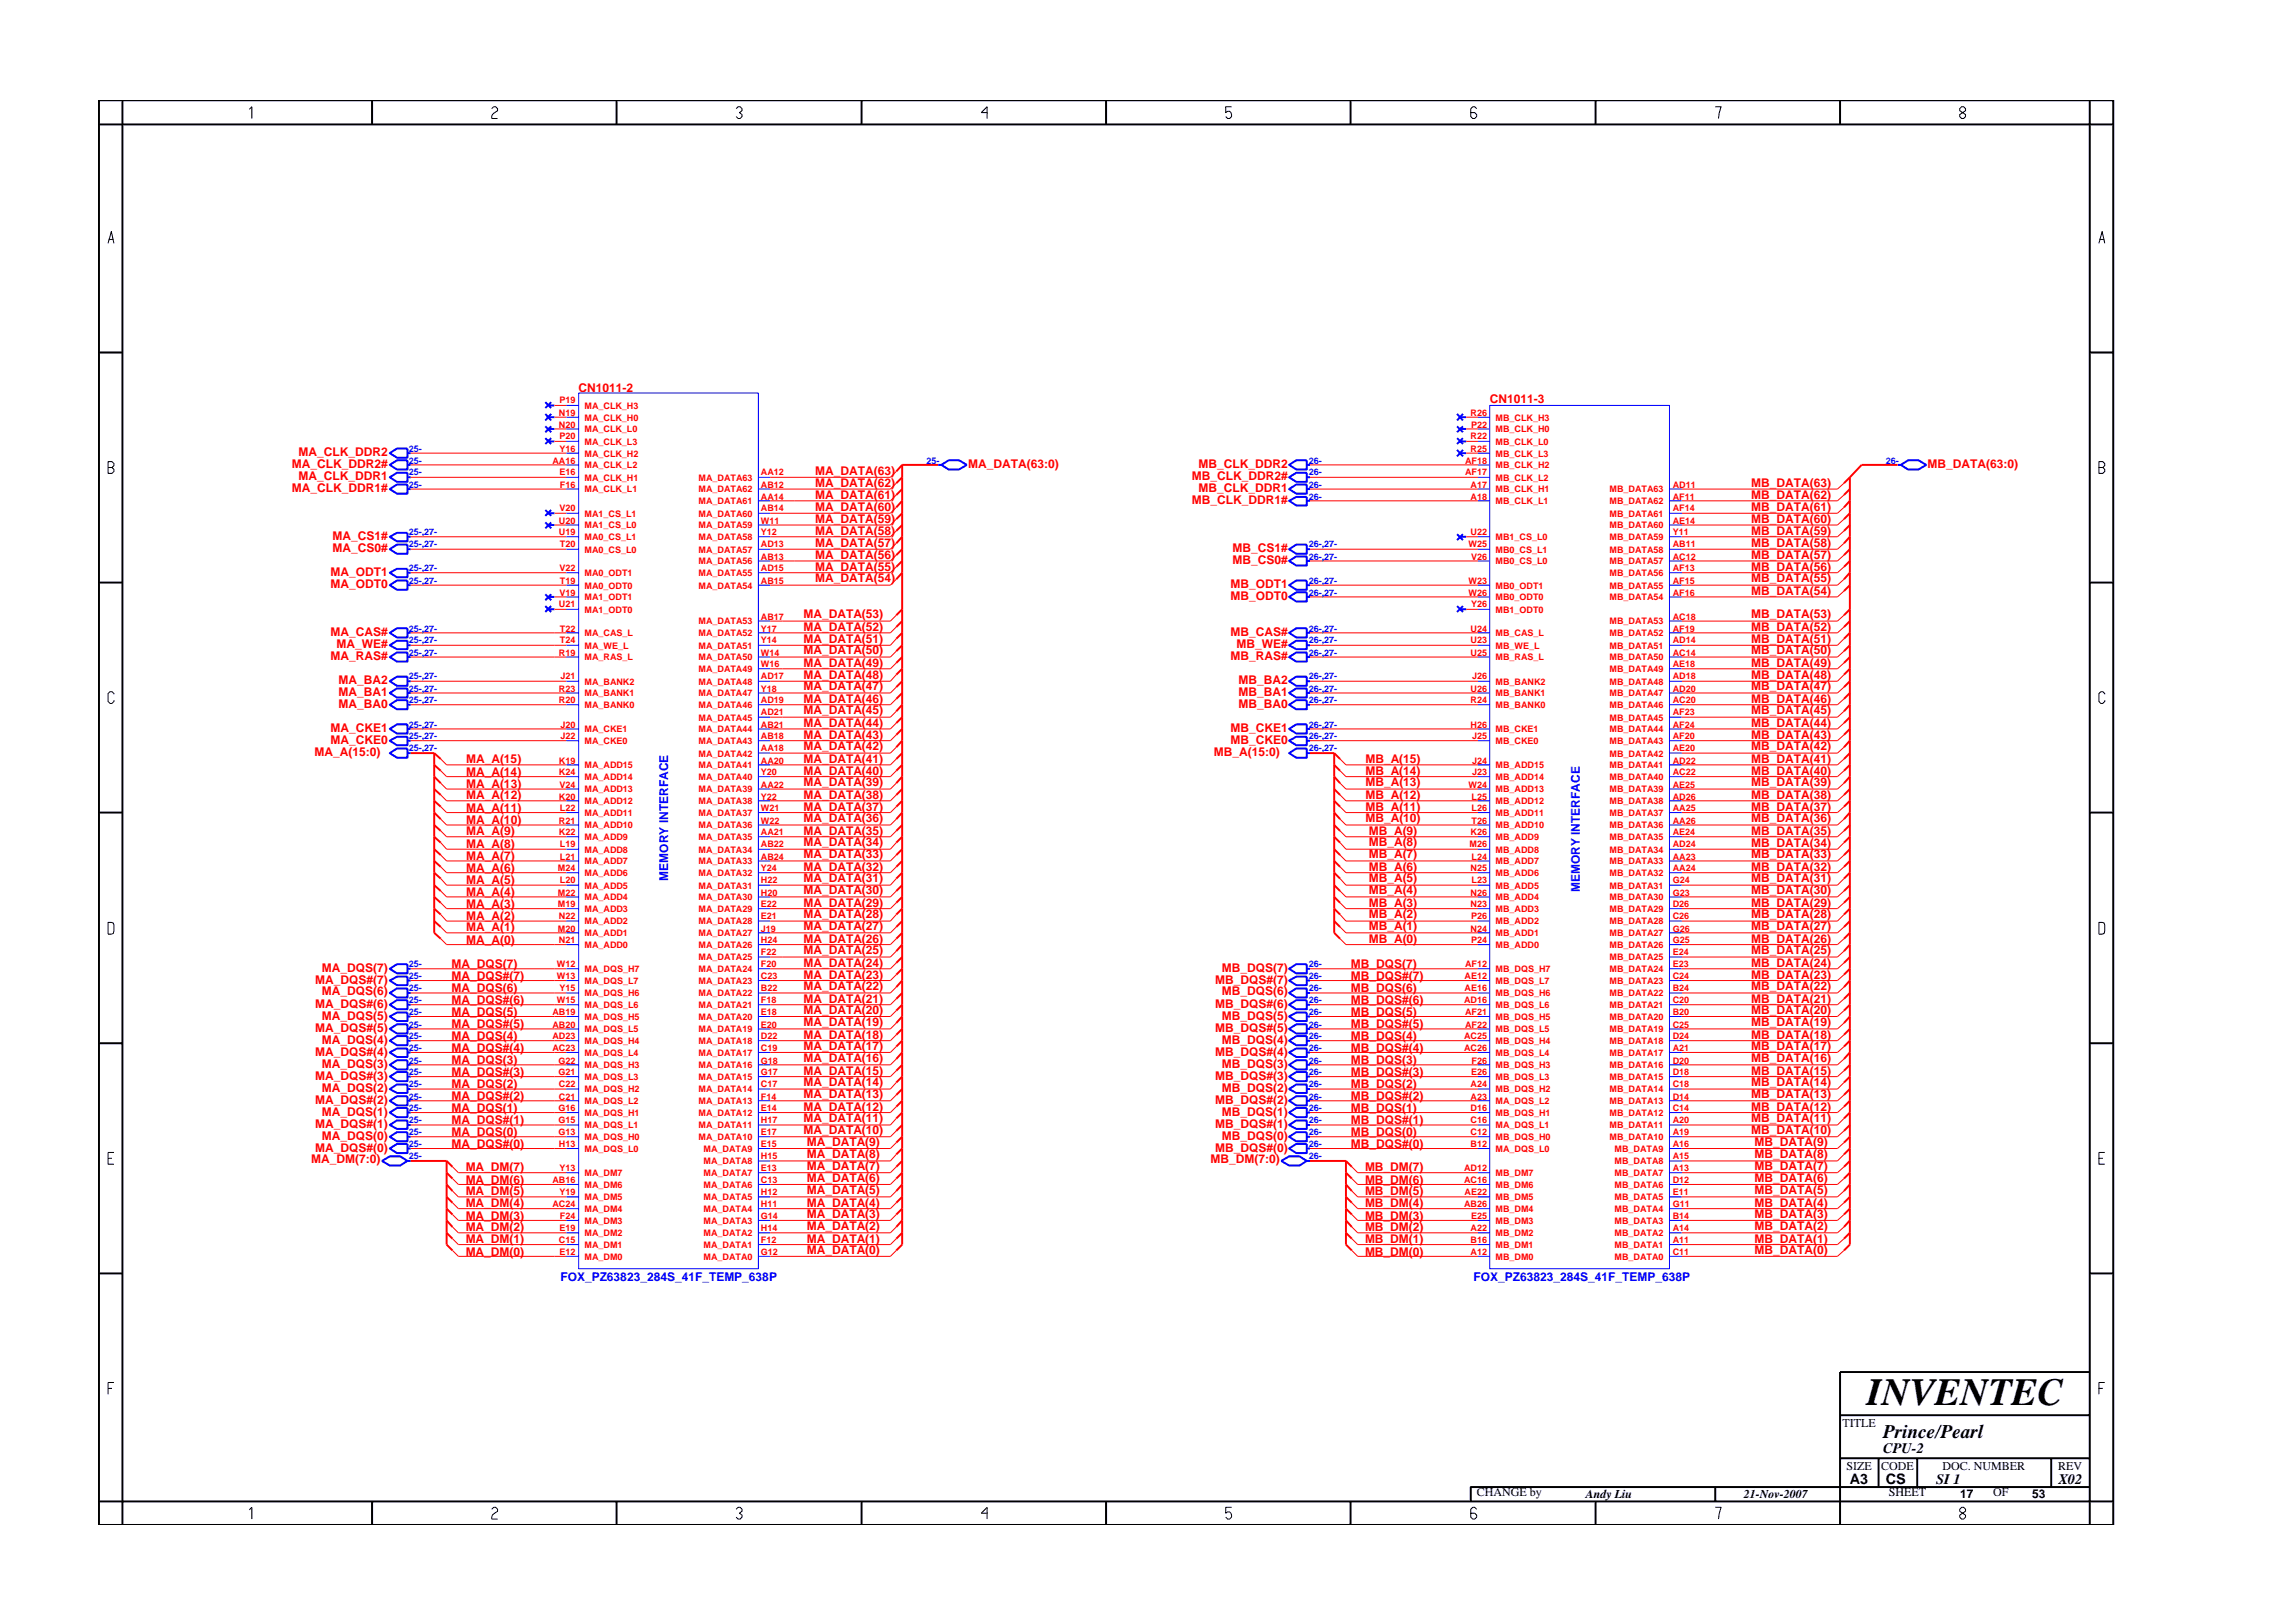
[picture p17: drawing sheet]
<svg xmlns="http://www.w3.org/2000/svg" width="297mm" height="210mm" viewBox="0 0 297 210" stroke-linecap="round" stroke-linejoin="round" font-family="sans-serif">
<defs><g id="words">
<text font-size="5" x="241.8" y="182">INVENTEC</text>
<text font-size="2.5" x="244" y="186.3">Prince/Pearl</text>
<g font-size="1.9">
<text x="244" y="188.2">CPU-2</text>
<text x="239.6" y="192.2">A3</text>
<text x="244.3" y="192.3">CS</text>
<text x="250.8" y="192.2">SI 1</text>
<text x="266.6" y="192.2">X02</text>
</g>
<g font-size="1.6" fill="#f00">
<text x="75" y="50.7">CN1011-2</text>
<text x="193" y="52.3">CN1011-3</text>
<text x="38.7" y="59.1">MA_CLK_DDR2</text>
<text x="37.8" y="60.6">MA_CLK_DDR2#</text>
<text x="37.8" y="63.8">MA_CLK_DDR1#</text>
<text x="38.7" y="62.2">MA_CLK_DDR1</text>
<text x="105.6" y="61.5">MA_DATA(63)</text>
<text x="105.6" y="63.1">MA_DATA(62)</text>
<text x="105.6" y="64.6">MA_DATA(61)</text>
<text x="125.4" y="60.6">MA_DATA(63:0)</text>
<text x="154.4" y="65.3">MB_CLK_DDR1#</text>
<text x="154.4" y="62.2">MB_CLK_DDR2#</text>
<text x="155.3" y="63.8">MB_CLK_DDR1</text>
<text x="155.3" y="60.6">MB_CLK_DDR2</text>
<text x="226.8" y="63.1">MB_DATA(63)</text>
<text x="226.8" y="64.6">MB_DATA(62)</text>
<text x="249.7" y="60.6">MB_DATA(63:0)</text>
<text x="43.1" y="70">MA_CS1#</text>
<text x="43.1" y="71.5">MA_CS0#</text>
<text x="105.6" y="66.1">MA_DATA(60)</text>
<text x="105.6" y="67.8">MA_DATA(59)</text>
<text x="105.6" y="69.3">MA_DATA(58)</text>
<text x="105.6" y="70.8">MA_DATA(57)</text>
<text x="159.7" y="71.5">MB_CS1#</text>
<text x="226.8" y="66.1">MB_DATA(61)</text>
<text x="226.8" y="67.8">MB_DATA(60)</text>
<text x="226.8" y="69.3">MB_DATA(59)</text>
<text x="226.8" y="70.8">MB_DATA(58)</text>
<text x="42.8" y="74.6">MA_ODT1</text>
<text x="42.8" y="76.2">MA_ODT0</text>
<text x="105.6" y="73.9">MA_DATA(55)</text>
<text x="105.6" y="75.5">MA_DATA(54)</text>
<text x="105.6" y="72.4">MA_DATA(56)</text>
<text x="159.4" y="76.2">MB_ODT1</text>
<text x="159.4" y="77.7">MB_ODT0</text>
<text x="159.7" y="73.1">MB_CS0#</text>
<text x="226.8" y="73.9">MB_DATA(56)</text>
<text x="226.8" y="75.5">MB_DATA(55)</text>
<text x="226.8" y="77.1">MB_DATA(54)</text>
<text x="226.8" y="72.4">MB_DATA(57)</text>
<text x="42.8" y="82.4">MA_CAS#</text>
<text x="43.6" y="83.9">MA_WE#</text>
<text x="104.1" y="80.1">MA_DATA(53)</text>
<text x="104.1" y="81.7">MA_DATA(52)</text>
<text x="104.1" y="83.2">MA_DATA(51)</text>
<text x="159.4" y="82.4">MB_CAS#</text>
<text x="160.2" y="83.9">MB_WE#</text>
<text x="226.8" y="80.1">MB_DATA(53)</text>
<text x="226.8" y="81.7">MB_DATA(52)</text>
<text x="226.8" y="83.2">MB_DATA(51)</text>
<text x="42.8" y="85.5">MA_RAS#</text>
<text x="43.8" y="88.6">MA_BA2</text>
<text x="104.1" y="89.4">MA_DATA(47)</text>
<text x="104.1" y="84.8">MA_DATA(50)</text>
<text x="104.1" y="86.4">MA_DATA(49)</text>
<text x="104.1" y="87.9">MA_DATA(48)</text>
<text x="159.4" y="85.5">MB_RAS#</text>
<text x="160.4" y="88.6">MB_BA2</text>
<text x="226.8" y="87.9">MB_DATA(48)</text>
<text x="226.8" y="89.4">MB_DATA(47)</text>
<text x="226.8" y="84.8">MB_DATA(50)</text>
<text x="226.8" y="86.4">MB_DATA(49)</text>
<text x="42.8" y="94.8">MA_CKE1</text>
<text x="43.8" y="90.2">MA_BA1</text>
<text x="43.8" y="91.7">MA_BA0</text>
<text x="104.1" y="91">MA_DATA(46)</text>
<text x="104.1" y="92.6">MA_DATA(45)</text>
<text x="104.1" y="94.2">MA_DATA(44)</text>
<text x="104.1" y="95.7">MA_DATA(43)</text>
<text x="159.4" y="94.8">MB_CKE1</text>
<text x="160.4" y="90.2">MB_BA1</text>
<text x="160.4" y="91.7">MB_BA0</text>
<text x="226.8" y="91">MB_DATA(46)</text>
<text x="226.8" y="92.6">MB_DATA(45)</text>
<text x="226.8" y="94.2">MB_DATA(44)</text>
<text x="226.8" y="95.7">MB_DATA(43)</text>
<text x="40.8" y="97.9">MA_A(15:0)</text>
<text x="42.8" y="96.4">MA_CKE0</text>
<text x="60.4" y="100.5">MA_A(14)</text>
<text x="60.4" y="98.9">MA_A(15)</text>
<text x="104.1" y="101.9">MA_DATA(39)</text>
<text x="104.1" y="97.2">MA_DATA(42)</text>
<text x="104.1" y="98.8">MA_DATA(41)</text>
<text x="104.1" y="100.3">MA_DATA(40)</text>
<text x="157.3" y="97.9">MB_A(15:0)</text>
<text x="159.4" y="96.4">MB_CKE0</text>
<text x="176.9" y="98.8">MB_A(15)</text>
<text x="176.9" y="100.3">MB_A(14)</text>
<text x="176.9" y="101.9">MB_A(13)</text>
<text x="226.8" y="100.3">MB_DATA(40)</text>
<text x="226.8" y="101.9">MB_DATA(39)</text>
<text x="226.8" y="97.2">MB_DATA(42)</text>
<text x="226.8" y="98.8">MB_DATA(41)</text>
<text x="60.4" y="102">MA_A(13)</text>
<text x="60.4" y="103.6">MA_A(12)</text>
<text x="60.4" y="105.2">MA_A(11)</text>
<text x="60.4" y="106.7">MA_A(10)</text>
<text x="104.1" y="103.5">MA_DATA(38)</text>
<text x="104.1" y="105">MA_DATA(37)</text>
<text x="104.1" y="106.5">MA_DATA(36)</text>
<text x="176.9" y="103.5">MB_A(12)</text>
<text x="176.9" y="105">MB_A(11)</text>
<text x="176.9" y="106.5">MB_A(10)</text>
<text x="226.8" y="103.5">MB_DATA(38)</text>
<text x="226.8" y="105">MB_DATA(37)</text>
<text x="226.8" y="106.5">MB_DATA(36)</text>
<text x="60.4" y="113">MA_A(6)</text>
<text x="60.4" y="108.2">MA_A(9)</text>
<text x="60.4" y="109.8">MA_A(8)</text>
<text x="60.4" y="111.4">MA_A(7)</text>
<text x="104.1" y="108.1">MA_DATA(35)</text>
<text x="104.1" y="109.7">MA_DATA(34)</text>
<text x="104.1" y="111.2">MA_DATA(33)</text>
<text x="104.1" y="112.8">MA_DATA(32)</text>
<text x="177.3" y="111.2">MB_A(7)</text>
<text x="177.3" y="112.8">MB_A(6)</text>
<text x="177.3" y="108.1">MB_A(9)</text>
<text x="177.3" y="109.7">MB_A(8)</text>
<text x="226.8" y="112.8">MB_DATA(32)</text>
<text x="226.8" y="108.1">MB_DATA(35)</text>
<text x="226.8" y="109.7">MB_DATA(34)</text>
<text x="226.8" y="111.2">MB_DATA(33)</text>
<text x="60.4" y="114.5">MA_A(5)</text>
<text x="60.4" y="116">MA_A(4)</text>
<text x="60.4" y="117.6">MA_A(3)</text>
<text x="60.4" y="119.1">MA_A(2)</text>
<text x="104.1" y="114.3">MA_DATA(31)</text>
<text x="104.1" y="115.8">MA_DATA(30)</text>
<text x="104.1" y="117.5">MA_DATA(29)</text>
<text x="104.1" y="119">MA_DATA(28)</text>
<text x="177.3" y="114.3">MB_A(5)</text>
<text x="177.3" y="115.8">MB_A(4)</text>
<text x="177.3" y="117.4">MB_A(3)</text>
<text x="177.3" y="119">MB_A(2)</text>
<text x="226.8" y="114.3">MB_DATA(31)</text>
<text x="226.8" y="115.8">MB_DATA(30)</text>
<text x="226.8" y="117.5">MB_DATA(29)</text>
<text x="226.8" y="119">MB_DATA(28)</text>
<text x="41.7" y="125.9">MA_DQS(7)</text>
<text x="58.5" y="125.4">MA_DQS(7)</text>
<text x="60.4" y="120.7">MA_A(1)</text>
<text x="60.4" y="122.3">MA_A(0)</text>
<text x="104.1" y="120.5">MA_DATA(27)</text>
<text x="104.1" y="122.1">MA_DATA(26)</text>
<text x="104.1" y="123.6">MA_DATA(25)</text>
<text x="104.1" y="125.2">MA_DATA(24)</text>
<text x="158.3" y="125.9">MB_DQS(7)</text>
<text x="175" y="125.4">MB_DQS(7)</text>
<text x="177.3" y="120.5">MB_A(1)</text>
<text x="177.3" y="122.1">MB_A(0)</text>
<text x="226.8" y="125.2">MB_DATA(24)</text>
<text x="226.8" y="120.5">MB_DATA(27)</text>
<text x="226.8" y="122.1">MB_DATA(26)</text>
<text x="226.8" y="123.6">MB_DATA(25)</text>
<text x="40.8" y="127.4">MA_DQS#(7)</text>
<text x="40.8" y="130.6">MA_DQS#(6)</text>
<text x="41.7" y="129">MA_DQS(6)</text>
<text x="58.5" y="127">MA_DQS#(7)</text>
<text x="58.5" y="130.1">MA_DQS#(6)</text>
<text x="58.5" y="128.5">MA_DQS(6)</text>
<text x="58.5" y="131.7">MA_DQS(5)</text>
<text x="104.1" y="126.8">MA_DATA(23)</text>
<text x="104.1" y="128.3">MA_DATA(22)</text>
<text x="104.1" y="129.9">MA_DATA(21)</text>
<text x="104.1" y="131.4">MA_DATA(20)</text>
<text x="157.4" y="130.6">MB_DQS#(6)</text>
<text x="157.4" y="127.4">MB_DQS#(7)</text>
<text x="158.3" y="129">MB_DQS(6)</text>
<text x="175" y="130.1">MB_DQS#(6)</text>
<text x="175" y="127">MB_DQS#(7)</text>
<text x="175" y="131.7">MB_DQS(5)</text>
<text x="175" y="128.5">MB_DQS(6)</text>
<text x="226.8" y="126.8">MB_DATA(23)</text>
<text x="226.8" y="128.3">MB_DATA(22)</text>
<text x="226.8" y="129.9">MB_DATA(21)</text>
<text x="226.8" y="131.4">MB_DATA(20)</text>
<text x="40.8" y="133.7">MA_DQS#(5)</text>
<text x="40.8" y="136.8">MA_DQS#(4)</text>
<text x="41.7" y="132.1">MA_DQS(5)</text>
<text x="41.7" y="135.2">MA_DQS(4)</text>
<text x="58.5" y="133.2">MA_DQS#(5)</text>
<text x="58.5" y="136.3">MA_DQS#(4)</text>
<text x="58.5" y="134.7">MA_DQS(4)</text>
<text x="58.5" y="137.9">MA_DQS(3)</text>
<text x="104.1" y="132.9">MA_DATA(19)</text>
<text x="104.1" y="134.6">MA_DATA(18)</text>
<text x="104.1" y="136.1">MA_DATA(17)</text>
<text x="104.1" y="137.6">MA_DATA(16)</text>
<text x="157.4" y="133.7">MB_DQS#(5)</text>
<text x="157.4" y="136.8">MB_DQS#(4)</text>
<text x="158.3" y="132.1">MB_DQS(5)</text>
<text x="158.3" y="135.2">MB_DQS(4)</text>
<text x="175" y="133.2">MB_DQS#(5)</text>
<text x="175" y="136.3">MB_DQS#(4)</text>
<text x="175" y="134.7">MB_DQS(4)</text>
<text x="175" y="137.9">MB_DQS(3)</text>
<text x="226.8" y="137.6">MB_DATA(16)</text>
<text x="226.8" y="132.9">MB_DATA(19)</text>
<text x="226.8" y="134.6">MB_DATA(18)</text>
<text x="226.8" y="136.1">MB_DATA(17)</text>
<text x="40.8" y="139.9">MA_DQS#(3)</text>
<text x="40.8" y="143">MA_DQS#(2)</text>
<text x="41.7" y="138.4">MA_DQS(3)</text>
<text x="41.7" y="141.4">MA_DQS(2)</text>
<text x="58.5" y="139.4">MA_DQS#(3)</text>
<text x="58.5" y="142.5">MA_DQS#(2)</text>
<text x="58.5" y="141">MA_DQS(2)</text>
<text x="104.1" y="139.2">MA_DATA(15)</text>
<text x="104.1" y="140.7">MA_DATA(14)</text>
<text x="104.1" y="142.3">MA_DATA(13)</text>
<text x="104.1" y="143.9">MA_DATA(12)</text>
<text x="157.4" y="139.9">MB_DQS#(3)</text>
<text x="157.4" y="143">MB_DQS#(2)</text>
<text x="158.3" y="138.4">MB_DQS(3)</text>
<text x="158.3" y="141.4">MB_DQS(2)</text>
<text x="175" y="139.4">MB_DQS#(3)</text>
<text x="175" y="142.5">MB_DQS#(2)</text>
<text x="175" y="141">MB_DQS(2)</text>
<text x="226.8" y="139.2">MB_DATA(15)</text>
<text x="226.8" y="140.7">MB_DATA(14)</text>
<text x="226.8" y="142.3">MB_DATA(13)</text>
<text x="226.8" y="143.9">MB_DATA(12)</text>
<text x="40.8" y="149.2">MA_DQS#(0)</text>
<text x="40.8" y="146.1">MA_DQS#(1)</text>
<text x="41.7" y="144.5">MA_DQS(1)</text>
<text x="41.7" y="147.7">MA_DQS(0)</text>
<text x="58.5" y="148.7">MA_DQS#(0)</text>
<text x="58.5" y="145.6">MA_DQS#(1)</text>
<text x="58.5" y="144">MA_DQS(1)</text>
<text x="58.5" y="147.2">MA_DQS(0)</text>
<text x="104.1" y="145.4">MA_DATA(11)</text>
<text x="104.1" y="146.9">MA_DATA(10)</text>
<text x="104.5" y="148.5">MA_DATA(9)</text>
<text x="157.4" y="146.1">MB_DQS#(1)</text>
<text x="157.4" y="149.2">MB_DQS#(0)</text>
<text x="158.3" y="144.5">MB_DQS(1)</text>
<text x="158.3" y="147.7">MB_DQS(0)</text>
<text x="175" y="145.6">MB_DQS#(1)</text>
<text x="175" y="148.7">MB_DQS#(0)</text>
<text x="175" y="147.2">MB_DQS(0)</text>
<text x="175" y="144">MB_DQS(1)</text>
<text x="226.8" y="145.4">MB_DATA(11)</text>
<text x="226.8" y="146.9">MB_DATA(10)</text>
<text x="227.3" y="148.5">MB_DATA(9)</text>
<text x="40.3" y="150.7">MA_DM(7:0)</text>
<text x="60.3" y="153.3">MA_DM(6)</text>
<text x="60.3" y="154.9">MA_DM(5)</text>
<text x="60.3" y="151.7">MA_DM(7)</text>
<text x="104.5" y="150">MA_DATA(8)</text>
<text x="104.5" y="151.6">MA_DATA(7)</text>
<text x="104.5" y="153.2">MA_DATA(6)</text>
<text x="104.5" y="154.7">MA_DATA(5)</text>
<text x="156.8" y="150.7">MB_DM(7:0)</text>
<text x="176.8" y="151.7">MB_DM(7)</text>
<text x="176.8" y="153.3">MB_DM(6)</text>
<text x="176.8" y="154.9">MB_DM(5)</text>
<text x="227.3" y="150">MB_DATA(8)</text>
<text x="227.3" y="151.6">MB_DATA(7)</text>
<text x="227.3" y="153.2">MB_DATA(6)</text>
<text x="227.3" y="154.7">MB_DATA(5)</text>
<text x="60.3" y="156.4">MA_DM(4)</text>
<text x="60.3" y="158">MA_DM(3)</text>
<text x="60.3" y="159.5">MA_DM(2)</text>
<text x="60.3" y="161.1">MA_DM(1)</text>
<text x="104.5" y="156.3">MA_DATA(4)</text>
<text x="104.5" y="157.8">MA_DATA(3)</text>
<text x="104.5" y="159.4">MA_DATA(2)</text>
<text x="104.5" y="161">MA_DATA(1)</text>
<text x="176.8" y="159.5">MB_DM(2)</text>
<text x="176.8" y="161.1">MB_DM(1)</text>
<text x="176.8" y="156.4">MB_DM(4)</text>
<text x="176.8" y="158">MB_DM(3)</text>
<text x="227.3" y="156.3">MB_DATA(4)</text>
<text x="227.3" y="157.8">MB_DATA(3)</text>
<text x="227.3" y="159.4">MB_DATA(2)</text>
<text x="227.3" y="161">MB_DATA(1)</text>
<text x="60.3" y="162.7">MA_DM(0)</text>
<text x="104.5" y="162.5">MA_DATA(0)</text>
<text x="176.8" y="162.7">MB_DM(0)</text>
<text x="227.3" y="162.5">MB_DATA(0)</text>
</g>
<g font-size="1.6" fill="#00f">
<text x="86.6" y="114.1" transform="rotate(-90 86.6 114.1)">MEMORY INTERFACE</text>
<text x="204.7" y="115.6" transform="rotate(-90 204.7 115.6)">MEMORY INTERFACE</text>
<text x="72.6" y="165.9">FOX_PZ63823_284S_41F_TEMP_638P</text>
<text x="190.9" y="165.9">FOX_PZ63823_284S_41F_TEMP_638P</text>
</g>
<g font-size="1.6">
<text x="238.7" y="184.8">TITLE</text>
<text x="239.2" y="190.4">SIZE</text>
<text x="243.7" y="190.4">CODE</text>
<text x="251.6" y="190.4">DOC. NUMBER</text>
<text x="266.6" y="190.4">REV</text>
<text x="191.3" y="193.9">CHANGE by</text>
<text x="205.4" y="194.1">Andy Liu</text>
<text x="225.9" y="194.1">21-Nov-2007</text>
<text x="244.7" y="193.9">SHEET</text>
<text x="253.9" y="194.1">17</text>
<text x="258.2" y="193.9">OF</text>
<text x="263.3" y="194.1">53</text>
</g>
<g font-size="1.2" fill="#f00">
<text x="72.4" y="53.9">N19</text>
<text x="72.5" y="52.3">P19</text>
<text x="75.7" y="53">MA_CLK_H3</text>
<text x="190.5" y="53.9">R26</text>
<text x="72.4" y="55.4">N20</text>
<text x="72.5" y="58.5">Y16</text>
<text x="72.5" y="56.9">P20</text>
<text x="75.7" y="54.5">MA_CLK_H0</text>
<text x="75.7" y="59.1">MA_CLK_H2</text>
<text x="75.7" y="56">MA_CLK_L0</text>
<text x="75.7" y="57.6">MA_CLK_L3</text>
<text x="190.5" y="58.5">R25</text>
<text x="190.5" y="56.9">R22</text>
<text x="190.6" y="55.4">P22</text>
<text x="193.7" y="59.1">MB_CLK_L3</text>
<text x="193.7" y="56">MB_CLK_H0</text>
<text x="193.7" y="54.5">MB_CLK_H3</text>
<text x="193.7" y="57.6">MB_CLK_L0</text>
<text x="71.6" y="60.1">AA16</text>
<text x="72.5" y="61.6">E16</text>
<text x="72.5" y="63.2">F16</text>
<text x="75.7" y="62.3">MA_CLK_H1</text>
<text x="75.7" y="63.8">MA_CLK_L1</text>
<text x="75.7" y="60.7">MA_CLK_L2</text>
<text x="90.5" y="65.3">MA_DATA61</text>
<text x="90.5" y="63.8">MA_DATA62</text>
<text x="90.5" y="62.3">MA_DATA63</text>
<text x="98.6" y="64.7">AA14</text>
<text x="98.6" y="63.2">AB12</text>
<text x="98.6" y="61.6">AA12</text>
<text x="189.8" y="61.6">AF17</text>
<text x="189.8" y="60.1">AF18</text>
<text x="190.5" y="63.2">A17</text>
<text x="190.5" y="64.7">A18</text>
<text x="193.7" y="63.8">MB_CLK_H1</text>
<text x="193.7" y="60.7">MB_CLK_H2</text>
<text x="193.7" y="65.3">MB_CLK_L1</text>
<text x="193.7" y="62.3">MB_CLK_L2</text>
<text x="208.5" y="65.3">MB_DATA62</text>
<text x="208.5" y="63.8">MB_DATA63</text>
<text x="216.7" y="64.7">AF11</text>
<text x="216.7" y="63.2">AD11</text>
<text x="72.4" y="69.4">U19</text>
<text x="72.4" y="67.8">U20</text>
<text x="72.5" y="66.2">V20</text>
<text x="72.5" y="70.9">T20</text>
<text x="75.7" y="71.6">MA0_CS_L0</text>
<text x="75.7" y="70">MA0_CS_L1</text>
<text x="75.7" y="68.5">MA1_CS_L0</text>
<text x="75.7" y="66.9">MA1_CS_L1</text>
<text x="90.5" y="66.9">MA_DATA60</text>
<text x="90.5" y="71.6">MA_DATA57</text>
<text x="90.5" y="70">MA_DATA58</text>
<text x="90.5" y="68.5">MA_DATA59</text>
<text x="98.6" y="70.9">AD13</text>
<text x="98.6" y="69.4">Y12</text>
<text x="98.6" y="67.8">W11</text>
<text x="98.6" y="66.2">AB14</text>
<text x="190.2" y="70.9">W25</text>
<text x="190.5" y="69.4">U22</text>
<text x="193.7" y="71.6">MB0_CS_L1</text>
<text x="193.7" y="70">MB1_CS_L0</text>
<text x="208.5" y="71.6">MB_DATA58</text>
<text x="208.5" y="70">MB_DATA59</text>
<text x="208.5" y="68.5">MB_DATA60</text>
<text x="208.5" y="66.9">MB_DATA61</text>
<text x="216.7" y="70.9">AB11</text>
<text x="216.7" y="69.4">Y11</text>
<text x="216.7" y="67.8">AE14</text>
<text x="216.7" y="66.2">AF14</text>
<text x="72.5" y="74">V22</text>
<text x="72.5" y="77.2">V19</text>
<text x="72.5" y="75.6">T19</text>
<text x="75.7" y="76.2">MA0_ODT0</text>
<text x="75.7" y="74.6">MA0_ODT1</text>
<text x="75.7" y="77.8">MA1_ODT1</text>
<text x="90.5" y="76.2">MA_DATA54</text>
<text x="90.5" y="74.6">MA_DATA55</text>
<text x="90.5" y="73.1">MA_DATA56</text>
<text x="98.6" y="75.6">AB15</text>
<text x="98.6" y="74">AD15</text>
<text x="98.6" y="72.5">AB13</text>
<text x="190.2" y="77.2">W26</text>
<text x="190.2" y="75.6">W23</text>
<text x="190.6" y="72.5">V26</text>
<text x="193.7" y="73.1">MB0_CS_L0</text>
<text x="193.7" y="77.8">MB0_ODT0</text>
<text x="193.7" y="76.2">MB0_ODT1</text>
<text x="208.5" y="76.2">MB_DATA55</text>
<text x="208.5" y="74.6">MB_DATA56</text>
<text x="208.5" y="73.1">MB_DATA57</text>
<text x="208.5" y="77.8">MB_DATA54</text>
<text x="216.7" y="77.2">AF16</text>
<text x="216.7" y="75.6">AF15</text>
<text x="216.7" y="74">AF13</text>
<text x="216.7" y="72.5">AC12</text>
<text x="72.4" y="78.7">U21</text>
<text x="72.5" y="81.8">T22</text>
<text x="72.5" y="83.3">T24</text>
<text x="75.7" y="82.4">MA_CAS_L</text>
<text x="75.7" y="79.4">MA1_ODT0</text>
<text x="90.5" y="82.4">MA_DATA52</text>
<text x="90.5" y="80.9">MA_DATA53</text>
<text x="98.6" y="83.3">Y14</text>
<text x="98.6" y="81.8">Y17</text>
<text x="98.6" y="80.3">AB17</text>
<text x="190.5" y="83.3">U23</text>
<text x="190.5" y="81.8">U24</text>
<text x="190.6" y="78.7">Y26</text>
<text x="193.7" y="82.4">MB_CAS_L</text>
<text x="193.7" y="79.4">MB1_ODT0</text>
<text x="208.5" y="82.4">MB_DATA52</text>
<text x="208.5" y="80.9">MB_DATA53</text>
<text x="216.7" y="83.3">AD14</text>
<text x="216.7" y="81.8">AF19</text>
<text x="216.7" y="80.3">AC18</text>
<text x="72.4" y="89.6">R23</text>
<text x="72.4" y="84.9">R19</text>
<text x="72.6" y="88">J21</text>
<text x="75.7" y="88.7">MA_BANK2</text>
<text x="75.7" y="85.6">MA_RAS_L</text>
<text x="75.7" y="84">MA_WE_L</text>
<text x="90.5" y="88.7">MA_DATA48</text>
<text x="90.5" y="87.1">MA_DATA49</text>
<text x="90.5" y="85.6">MA_DATA50</text>
<text x="90.5" y="84">MA_DATA51</text>
<text x="98.6" y="89.6">Y18</text>
<text x="98.6" y="88">AD17</text>
<text x="98.6" y="86.5">W16</text>
<text x="98.6" y="84.9">W14</text>
<text x="190.5" y="84.9">U25</text>
<text x="190.5" y="89.6">U26</text>
<text x="190.7" y="88">J26</text>
<text x="193.7" y="85.6">MB_RAS_L</text>
<text x="193.7" y="84">MB_WE_L</text>
<text x="193.7" y="88.7">MB_BANK2</text>
<text x="208.5" y="88.7">MB_DATA48</text>
<text x="208.5" y="87.1">MB_DATA49</text>
<text x="208.5" y="85.6">MB_DATA50</text>
<text x="208.5" y="84">MB_DATA51</text>
<text x="216.7" y="89.6">AD20</text>
<text x="216.7" y="88">AD18</text>
<text x="216.7" y="86.5">AE18</text>
<text x="216.7" y="84.9">AC14</text>
<text x="72.4" y="91.1">R20</text>
<text x="72.6" y="95.8">J22</text>
<text x="72.6" y="94.3">J20</text>
<text x="75.7" y="91.7">MA_BANK0</text>
<text x="75.7" y="90.2">MA_BANK1</text>
<text x="75.7" y="94.9">MA_CKE1</text>
<text x="90.5" y="93.3">MA_DATA45</text>
<text x="90.5" y="91.7">MA_DATA46</text>
<text x="90.5" y="90.2">MA_DATA47</text>
<text x="90.5" y="94.9">MA_DATA44</text>
<text x="98.6" y="91.1">AD19</text>
<text x="98.6" y="95.8">AB18</text>
<text x="98.6" y="94.3">AB21</text>
<text x="98.6" y="92.7">AD21</text>
<text x="190.5" y="91.1">R24</text>
<text x="190.5" y="94.3">H26</text>
<text x="190.7" y="95.8">J25</text>
<text x="193.7" y="90.2">MB_BANK1</text>
<text x="193.7" y="94.9">MB_CKE1</text>
<text x="193.7" y="91.7">MB_BANK0</text>
<text x="208.5" y="93.3">MB_DATA45</text>
<text x="208.5" y="91.7">MB_DATA46</text>
<text x="208.5" y="90.2">MB_DATA47</text>
<text x="208.5" y="94.9">MB_DATA44</text>
<text x="216.7" y="94.3">AF24</text>
<text x="216.7" y="92.7">AF23</text>
<text x="216.7" y="91.1">AC20</text>
<text x="216.7" y="95.8">AF20</text>
<text x="72.4" y="100.4">K24</text>
<text x="72.4" y="98.9">K19</text>
<text x="75.7" y="96.4">MA_CKE0</text>
<text x="75.7" y="101.1">MA_ADD14</text>
<text x="75.7" y="99.5">MA_ADD15</text>
<text x="90.5" y="101.1">MA_DATA40</text>
<text x="90.5" y="99.5">MA_DATA41</text>
<text x="90.5" y="98">MA_DATA42</text>
<text x="90.5" y="96.4">MA_DATA43</text>
<text x="98.6" y="100.4">Y20</text>
<text x="98.6" y="98.9">AA20</text>
<text x="98.6" y="97.3">AA18</text>
<text x="190.7" y="100.4">J23</text>
<text x="190.7" y="98.9">J24</text>
<text x="193.7" y="96.4">MB_CKE0</text>
<text x="193.7" y="101.1">MB_ADD14</text>
<text x="193.7" y="99.5">MB_ADD15</text>
<text x="208.5" y="101.1">MB_DATA40</text>
<text x="208.5" y="99.5">MB_DATA41</text>
<text x="208.5" y="98">MB_DATA42</text>
<text x="208.5" y="96.4">MB_DATA43</text>
<text x="216.7" y="100.4">AC22</text>
<text x="216.7" y="98.9">AD22</text>
<text x="216.7" y="97.3">AE20</text>
<text x="72.4" y="103.6">K20</text>
<text x="72.4" y="106.7">R21</text>
<text x="72.5" y="102.1">V24</text>
<text x="72.5" y="105.1">L22</text>
<text x="75.7" y="107.3">MA_ADD10</text>
<text x="75.7" y="105.7">MA_ADD11</text>
<text x="75.7" y="104.2">MA_ADD12</text>
<text x="75.7" y="102.7">MA_ADD13</text>
<text x="90.5" y="107.3">MA_DATA36</text>
<text x="90.5" y="105.7">MA_DATA37</text>
<text x="90.5" y="104.2">MA_DATA38</text>
<text x="90.5" y="102.7">MA_DATA39</text>
<text x="98.6" y="106.7">W22</text>
<text x="98.6" y="105.1">W21</text>
<text x="98.6" y="103.6">Y22</text>
<text x="98.6" y="102.1">AA22</text>
<text x="190.2" y="102.1">W24</text>
<text x="190.6" y="106.7">T26</text>
<text x="190.6" y="105.1">L26</text>
<text x="190.6" y="103.6">L25</text>
<text x="193.7" y="107.3">MB_ADD10</text>
<text x="193.7" y="105.7">MB_ADD11</text>
<text x="193.7" y="104.2">MB_ADD12</text>
<text x="193.7" y="102.7">MB_ADD13</text>
<text x="208.5" y="107.3">MB_DATA36</text>
<text x="208.5" y="105.7">MB_DATA37</text>
<text x="208.5" y="104.2">MB_DATA38</text>
<text x="208.5" y="102.7">MB_DATA39</text>
<text x="216.7" y="106.7">AA26</text>
<text x="216.7" y="105.1">AA25</text>
<text x="216.7" y="103.6">AD26</text>
<text x="216.7" y="102.1">AE25</text>
<text x="72.3" y="112.9">M24</text>
<text x="72.4" y="108.2">K22</text>
<text x="72.5" y="109.8">L19</text>
<text x="72.5" y="111.4">L21</text>
<text x="75.7" y="110.4">MA_ADD8</text>
<text x="75.7" y="108.8">MA_ADD9</text>
<text x="75.7" y="113.5">MA_ADD6</text>
<text x="75.7" y="112">MA_ADD7</text>
<text x="90.5" y="113.5">MA_DATA32</text>
<text x="90.5" y="112">MA_DATA33</text>
<text x="90.5" y="110.4">MA_DATA34</text>
<text x="90.5" y="108.8">MA_DATA35</text>
<text x="98.6" y="112.9">Y24</text>
<text x="98.6" y="111.4">AB24</text>
<text x="98.6" y="109.8">AB22</text>
<text x="98.6" y="108.2">AA21</text>
<text x="190.4" y="109.8">M26</text>
<text x="190.5" y="112.9">N25</text>
<text x="190.5" y="108.2">K26</text>
<text x="190.6" y="111.4">L24</text>
<text x="193.7" y="113.5">MB_ADD6</text>
<text x="193.7" y="112">MB_ADD7</text>
<text x="193.7" y="110.4">MB_ADD8</text>
<text x="193.7" y="108.8">MB_ADD9</text>
<text x="208.5" y="108.8">MB_DATA35</text>
<text x="208.5" y="113.5">MB_DATA32</text>
<text x="208.5" y="112">MB_DATA33</text>
<text x="208.5" y="110.4">MB_DATA34</text>
<text x="216.7" y="108.2">AE24</text>
<text x="216.7" y="112.9">AA24</text>
<text x="216.7" y="111.4">AA23</text>
<text x="216.7" y="109.8">AD24</text>
<text x="72.3" y="117.5">M19</text>
<text x="72.3" y="116">M22</text>
<text x="72.4" y="119.1">N22</text>
<text x="72.5" y="114.4">L20</text>
<text x="75.7" y="119.8">MA_ADD2</text>
<text x="75.7" y="118.2">MA_ADD3</text>
<text x="75.7" y="116.6">MA_ADD4</text>
<text x="75.7" y="115.1">MA_ADD5</text>
<text x="90.5" y="115.1">MA_DATA31</text>
<text x="90.5" y="119.8">MA_DATA28</text>
<text x="90.5" y="118.2">MA_DATA29</text>
<text x="90.5" y="116.6">MA_DATA30</text>
<text x="98.6" y="119.1">E21</text>
<text x="98.6" y="117.5">E22</text>
<text x="98.6" y="116">H20</text>
<text x="98.6" y="114.4">H22</text>
<text x="190.5" y="117.5">N23</text>
<text x="190.5" y="116">N26</text>
<text x="190.6" y="119.1">P26</text>
<text x="190.6" y="114.4">L23</text>
<text x="193.7" y="119.8">MB_ADD2</text>
<text x="193.7" y="118.2">MB_ADD3</text>
<text x="193.7" y="116.6">MB_ADD4</text>
<text x="193.7" y="115.1">MB_ADD5</text>
<text x="208.5" y="119.8">MB_DATA28</text>
<text x="208.5" y="118.2">MB_DATA29</text>
<text x="208.5" y="116.6">MB_DATA30</text>
<text x="208.5" y="115.1">MB_DATA31</text>
<text x="216.7" y="119.1">C26</text>
<text x="216.7" y="117.5">D26</text>
<text x="216.7" y="116">G23</text>
<text x="216.7" y="114.4">G24</text>
<text x="72.1" y="125.3">W12</text>
<text x="72.3" y="120.7">M20</text>
<text x="72.4" y="122.2">N21</text>
<text x="75.7" y="122.8">MA_ADD0</text>
<text x="75.7" y="121.3">MA_ADD1</text>
<text x="75.7" y="125.9">MA_DQS_H7</text>
<text x="90.5" y="125.9">MA_DATA24</text>
<text x="90.5" y="124.4">MA_DATA25</text>
<text x="90.5" y="122.8">MA_DATA26</text>
<text x="90.5" y="121.3">MA_DATA27</text>
<text x="98.6" y="125.3">F20</text>
<text x="98.6" y="123.7">F22</text>
<text x="98.6" y="122.2">H24</text>
<text x="98.6" y="120.7">J19</text>
<text x="189.8" y="125.3">AF12</text>
<text x="190.5" y="120.7">N24</text>
<text x="190.6" y="122.2">P24</text>
<text x="193.7" y="125.9">MB_DQS_H7</text>
<text x="193.7" y="122.8">MB_ADD0</text>
<text x="193.7" y="121.3">MB_ADD1</text>
<text x="208.5" y="124.4">MB_DATA25</text>
<text x="208.5" y="122.8">MB_DATA26</text>
<text x="208.5" y="121.3">MB_DATA27</text>
<text x="208.5" y="125.9">MB_DATA24</text>
<text x="216.7" y="122.2">G25</text>
<text x="216.7" y="120.7">G26</text>
<text x="216.7" y="125.3">E23</text>
<text x="216.7" y="123.7">E24</text>
<text x="71.6" y="131.5">AB19</text>
<text x="72.1" y="130">W15</text>
<text x="72.1" y="126.9">W13</text>
<text x="72.5" y="128.4">Y15</text>
<text x="75.7" y="130.6">MA_DQS_L6</text>
<text x="75.7" y="127.5">MA_DQS_L7</text>
<text x="75.7" y="129.1">MA_DQS_H6</text>
<text x="90.5" y="129.1">MA_DATA22</text>
<text x="90.5" y="127.5">MA_DATA23</text>
<text x="90.5" y="130.6">MA_DATA21</text>
<text x="98.6" y="128.4">B22</text>
<text x="98.6" y="126.9">C23</text>
<text x="98.6" y="131.5">E18</text>
<text x="98.6" y="130">F18</text>
<text x="189.7" y="130">AD16</text>
<text x="189.7" y="126.9">AE12</text>
<text x="189.7" y="128.4">AE16</text>
<text x="189.8" y="131.5">AF21</text>
<text x="193.7" y="130.6">MB_DQS_L6</text>
<text x="193.7" y="127.5">MB_DQS_L7</text>
<text x="193.7" y="129.1">MB_DQS_H6</text>
<text x="208.5" y="130.6">MB_DATA21</text>
<text x="208.5" y="129.1">MB_DATA22</text>
<text x="208.5" y="127.5">MB_DATA23</text>
<text x="216.7" y="131.5">B20</text>
<text x="216.7" y="130">C20</text>
<text x="216.7" y="128.4">B24</text>
<text x="216.7" y="126.9">C24</text>
<text x="71.6" y="136.2">AC23</text>
<text x="71.6" y="133.1">AB20</text>
<text x="71.6" y="134.6">AD23</text>
<text x="72.3" y="137.8">G22</text>
<text x="75.7" y="136.8">MA_DQS_L4</text>
<text x="75.7" y="133.7">MA_DQS_L5</text>
<text x="75.7" y="135.3">MA_DQS_H4</text>
<text x="75.7" y="132.1">MA_DQS_H5</text>
<text x="90.5" y="136.8">MA_DATA17</text>
<text x="90.5" y="135.3">MA_DATA18</text>
<text x="90.5" y="133.7">MA_DATA19</text>
<text x="90.5" y="132.1">MA_DATA20</text>
<text x="98.6" y="137.8">G18</text>
<text x="98.6" y="136.2">C19</text>
<text x="98.6" y="134.6">D22</text>
<text x="98.6" y="133.1">E20</text>
<text x="189.7" y="134.6">AC25</text>
<text x="189.7" y="136.2">AC26</text>
<text x="189.8" y="133.1">AF22</text>
<text x="190.6" y="137.8">F26</text>
<text x="193.7" y="135.3">MB_DQS_H4</text>
<text x="193.7" y="132.1">MB_DQS_H5</text>
<text x="193.7" y="136.8">MB_DQS_L4</text>
<text x="193.7" y="133.7">MB_DQS_L5</text>
<text x="208.5" y="136.8">MB_DATA17</text>
<text x="208.5" y="135.3">MB_DATA18</text>
<text x="208.5" y="133.7">MB_DATA19</text>
<text x="208.5" y="132.1">MB_DATA20</text>
<text x="216.7" y="137.8">D20</text>
<text x="216.7" y="136.2">A21</text>
<text x="216.7" y="134.6">D24</text>
<text x="216.7" y="133.1">C25</text>
<text x="72.3" y="139.3">G21</text>
<text x="72.3" y="144">G16</text>
<text x="72.4" y="142.4">C21</text>
<text x="72.4" y="140.8">C22</text>
<text x="75.7" y="143">MA_DQS_L2</text>
<text x="75.7" y="139.9">MA_DQS_L3</text>
<text x="75.7" y="141.5">MA_DQS_H2</text>
<text x="75.7" y="138.4">MA_DQS_H3</text>
<text x="90.5" y="143">MA_DATA13</text>
<text x="90.5" y="141.5">MA_DATA14</text>
<text x="90.5" y="139.9">MA_DATA15</text>
<text x="90.5" y="138.4">MA_DATA16</text>
<text x="98.6" y="144">E14</text>
<text x="98.6" y="142.4">F14</text>
<text x="98.6" y="140.8">C17</text>
<text x="98.6" y="139.3">G17</text>
<text x="190.5" y="144">D16</text>
<text x="190.5" y="140.8">A24</text>
<text x="190.5" y="142.4">A23</text>
<text x="190.6" y="139.3">E26</text>
<text x="193.7" y="141.5">MB_DQS_H2</text>
<text x="193.7" y="138.4">MB_DQS_H3</text>
<text x="193.7" y="139.9">MB_DQS_L3</text>
<text x="193.7" y="143">MA_DQS_L2</text>
<text x="208.5" y="143">MB_DATA13</text>
<text x="208.5" y="141.5">MB_DATA14</text>
<text x="208.5" y="139.9">MB_DATA15</text>
<text x="208.5" y="138.4">MB_DATA16</text>
<text x="216.7" y="144">C14</text>
<text x="216.7" y="142.4">D14</text>
<text x="216.7" y="140.8">C18</text>
<text x="216.7" y="139.3">D18</text>
<text x="72.3" y="145.5">G15</text>
<text x="72.3" y="147.1">G13</text>
<text x="72.4" y="148.6">H13</text>
<text x="75.7" y="149.2">MA_DQS_L0</text>
<text x="75.7" y="146.2">MA_DQS_L1</text>
<text x="75.7" y="147.7">MA_DQS_H0</text>
<text x="75.7" y="144.6">MA_DQS_H1</text>
<text x="90.5" y="147.7">MA_DATA10</text>
<text x="90.5" y="146.2">MA_DATA11</text>
<text x="90.5" y="144.6">MA_DATA12</text>
<text x="91.1" y="149.2">MA_DATA9</text>
<text x="98.6" y="147.1">E17</text>
<text x="98.6" y="145.5">H17</text>
<text x="98.6" y="148.6">E15</text>
<text x="190.5" y="147.1">C12</text>
<text x="190.5" y="148.6">B12</text>
<text x="190.5" y="145.5">C16</text>
<text x="193.7" y="147.7">MB_DQS_H0</text>
<text x="193.7" y="144.6">MB_DQS_H1</text>
<text x="193.7" y="149.2">MA_DQS_L0</text>
<text x="193.7" y="146.2">MA_DQS_L1</text>
<text x="208.5" y="147.7">MB_DATA10</text>
<text x="208.5" y="146.2">MB_DATA11</text>
<text x="208.5" y="144.6">MB_DATA12</text>
<text x="209.2" y="149.2">MB_DATA9</text>
<text x="216.7" y="148.6">A16</text>
<text x="216.7" y="147.1">A19</text>
<text x="216.7" y="145.5">A20</text>
<text x="71.6" y="153.3">AB16</text>
<text x="72.5" y="154.8">Y19</text>
<text x="72.5" y="151.8">Y13</text>
<text x="75.7" y="155.5">MA_DM5</text>
<text x="75.7" y="153.9">MA_DM6</text>
<text x="75.7" y="152.4">MA_DM7</text>
<text x="91.1" y="155.5">MA_DATA5</text>
<text x="91.1" y="152.4">MA_DATA7</text>
<text x="91.1" y="150.8">MA_DATA8</text>
<text x="91.1" y="153.9">MA_DATA6</text>
<text x="98.6" y="154.8">H12</text>
<text x="98.6" y="151.8">E13</text>
<text x="98.6" y="150.1">H15</text>
<text x="98.6" y="153.3">C13</text>
<text x="189.7" y="153.3">AC16</text>
<text x="189.7" y="151.8">AD12</text>
<text x="189.7" y="154.8">AE22</text>
<text x="193.7" y="152.4">MB_DM7</text>
<text x="193.7" y="155.5">MB_DM5</text>
<text x="193.7" y="153.9">MB_DM6</text>
<text x="209.2" y="152.4">MB_DATA7</text>
<text x="209.2" y="150.8">MB_DATA8</text>
<text x="209.2" y="153.9">MB_DATA6</text>
<text x="209.2" y="155.5">MB_DATA5</text>
<text x="216.7" y="151.8">A13</text>
<text x="216.7" y="150.1">A15</text>
<text x="216.7" y="153.3">D12</text>
<text x="216.7" y="154.8">E11</text>
<text x="71.6" y="156.4">AC24</text>
<text x="72.4" y="161.1">C15</text>
<text x="72.5" y="159.5">E19</text>
<text x="72.5" y="157.9">F24</text>
<text x="75.7" y="157">MA_DM4</text>
<text x="75.7" y="161.7">MA_DM1</text>
<text x="75.7" y="160.1">MA_DM2</text>
<text x="75.7" y="158.5">MA_DM3</text>
<text x="91.1" y="157">MA_DATA4</text>
<text x="91.1" y="158.5">MA_DATA3</text>
<text x="91.1" y="160.1">MA_DATA2</text>
<text x="91.1" y="161.7">MA_DATA1</text>
<text x="98.6" y="156.4">H11</text>
<text x="98.6" y="157.9">G14</text>
<text x="98.6" y="159.5">H14</text>
<text x="98.6" y="161.1">F12</text>
<text x="189.7" y="156.4">AB26</text>
<text x="190.5" y="161.1">B16</text>
<text x="190.5" y="159.5">A22</text>
<text x="190.6" y="157.9">E25</text>
<text x="193.7" y="161.7">MB_DM1</text>
<text x="193.7" y="160.1">MB_DM2</text>
<text x="193.7" y="158.5">MB_DM3</text>
<text x="193.7" y="157">MB_DM4</text>
<text x="209.2" y="161.7">MB_DATA1</text>
<text x="209.2" y="157">MB_DATA4</text>
<text x="209.2" y="158.5">MB_DATA3</text>
<text x="209.2" y="160.1">MB_DATA2</text>
<text x="216.7" y="161.1">A11</text>
<text x="216.7" y="156.4">G11</text>
<text x="216.7" y="157.9">B14</text>
<text x="216.7" y="159.5">A14</text>
<text x="72.5" y="162.6">E12</text>
<text x="75.7" y="163.2">MA_DM0</text>
<text x="91.1" y="163.2">MA_DATA0</text>
<text x="98.6" y="162.6">G12</text>
<text x="190.5" y="162.6">A12</text>
<text x="193.7" y="163.2">MB_DM0</text>
<text x="209.2" y="163.2">MB_DATA0</text>
<text x="216.7" y="162.6">C11</text>
</g>
<g font-size="1.2" fill="#00f">
<text x="52.9" y="58.5">25-</text>
<text x="52.9" y="60.1">25-</text>
<text x="52.9" y="61.6">25-</text>
<text x="52.9" y="63.2">25-</text>
<text x="120" y="60.1">25-</text>
<text x="169.5" y="60.1">26-</text>
<text x="169.5" y="61.6">26-</text>
<text x="169.5" y="63.2">26-</text>
<text x="169.5" y="64.7">26-</text>
<text x="244.3" y="60.1">26-</text>
<text x="52.9" y="69.4">25-,27-</text>
<text x="52.9" y="70.9">25-,27-</text>
<text x="169.5" y="70.9">26-,27-</text>
<text x="52.9" y="75.6">25-,27-</text>
<text x="52.9" y="74">25-,27-</text>
<text x="169.5" y="72.5">26-,27-</text>
<text x="169.5" y="75.6">26-,27-</text>
<text x="169.5" y="77.2">26-,27-</text>
<text x="52.9" y="81.8">25-,27-</text>
<text x="52.9" y="83.3">25-,27-</text>
<text x="169.5" y="81.8">26-,27-</text>
<text x="169.5" y="83.3">26-,27-</text>
<text x="52.9" y="89.6">25-,27-</text>
<text x="52.9" y="84.9">25-,27-</text>
<text x="52.9" y="88">25-,27-</text>
<text x="169.5" y="84.9">26-,27-</text>
<text x="169.5" y="88">26-,27-</text>
<text x="169.5" y="89.6">26-,27-</text>
<text x="52.9" y="95.8">25-,27-</text>
<text x="52.9" y="94.3">25-,27-</text>
<text x="52.9" y="91.1">25-,27-</text>
<text x="169.5" y="91.1">26-,27-</text>
<text x="169.5" y="94.3">26-,27-</text>
<text x="169.5" y="95.8">26-,27-</text>
<text x="52.9" y="97.3">25-,27-</text>
<text x="169.5" y="97.3">26-,27-</text>
<text x="52.9" y="125.3">25-</text>
<text x="169.5" y="125.3">26-</text>
<text x="52.9" y="130">25-</text>
<text x="52.9" y="131.5">25-</text>
<text x="52.9" y="128.4">25-</text>
<text x="52.9" y="126.9">25-</text>
<text x="169.5" y="131.5">26-</text>
<text x="169.5" y="126.9">26-</text>
<text x="169.5" y="128.4">26-</text>
<text x="169.5" y="130">26-</text>
<text x="52.9" y="133.1">25-</text>
<text x="52.9" y="136.2">25-</text>
<text x="52.9" y="134.6">25-</text>
<text x="52.9" y="137.8">25-</text>
<text x="169.5" y="134.6">26-</text>
<text x="169.5" y="133.1">26-</text>
<text x="169.5" y="136.2">26-</text>
<text x="169.5" y="137.8">26-</text>
<text x="52.9" y="144">25-</text>
<text x="52.9" y="139.3">25-</text>
<text x="52.9" y="140.8">25-</text>
<text x="52.9" y="142.4">25-</text>
<text x="169.5" y="139.3">26-</text>
<text x="169.5" y="142.4">26-</text>
<text x="169.5" y="140.8">26-</text>
<text x="169.5" y="144">26-</text>
<text x="52.9" y="147.1">25-</text>
<text x="52.9" y="148.6">25-</text>
<text x="52.9" y="145.5">25-</text>
<text x="169.5" y="147.1">26-</text>
<text x="169.5" y="145.5">26-</text>
<text x="169.5" y="148.6">26-</text>
<text x="52.9" y="150.1">25-</text>
<text x="169.5" y="150.1">26-</text>
</g>
</g></defs>
<g fill="none" stroke="#00f" stroke-width=".25">
<path d="M50.5 58.7l.9-.6h1.4v1.2h-1.4zM52.8 58.7h.4M70.6 56.8l.8 .7M70.6 53.6l.8 .9M70.6 55.2l.8 .8M70.6 52.1l.8 .8M71.1 57.2h.7M71.1 55.6h.7M71.1 54h.7M71.1 52.5h.7M71.4 56.8l-.8 .7M71.4 53.6l-.8 .9"/>
<path d="M71.4 55.2l-.8 .8M71.4 52.1l-.8 .8M188.8 53.6l.7 .9M188.8 55.2l.7 .8M188.8 56.8l.7 .7M188.8 58.3l.7 .8M189.1 58.7h.8M189.1 55.6h.8M189.1 57.2h.8M189.1 54h.8M189.5 53.6l-.7 .9M189.5 58.3l-.7 .8"/>
<path d="M189.5 55.2l-.7 .8M189.5 56.8l-.7 .7M50.5 60.2l.9-.6h1.4v1.2h-1.4zM50.5 61.8l.9-.6h1.4v1.2h-1.4zM50.5 63.4l.9-.6h1.4v1.2h-1.4zM50.5 69.5l.9-.5h1.4v1.1h-1.4zM50.5 75.8l.9-.6h1.4v1.2h-1.4zM50.5 71.1l.9-.5h1.4v1.1h-1.4zM50.5 74.2l.9-.5h1.4v1.1h-1.4zM52.8 60.2h.4M52.8 61.8h.4M52.8 63.4h.4"/>
<path d="M52.8 71.1h.4M52.8 69.5h.4M52.8 75.8h.4M52.8 74.2h.4M70.6 67.7l.8 .7M70.6 78.5l.8 .8M70.6 66.1l.8 .7M70.6 77l.8 .8M71.1 68h.7M71.1 78.9h.7M71.1 66.5h.7M71.1 77.3h.7"/>
<path d="M71.4 67.7l-.8 .7M71.4 78.5l-.8 .8M71.4 66.1l-.8 .7M71.4 77l-.8 .8M121.5 60.2h.4M121.9 60.2l1-.6h1.3l1.1 .6-1.1 .6h-1.3zM167 71.1l.9-.5h1.4v1.1h-1.4zM167 72.7l.9-.6h1.4v1.2h-1.4zM167 60.2l.9-.6h1.4v1.2h-1.4zM167 61.8l.9-.6h1.4v1.2h-1.4zM167 63.4l.9-.6h1.4v1.2h-1.4zM167 64.9l.9-.5h1.4v1.1h-1.4z"/>
<path d="M167 75.8l.9-.6h1.4v1.2h-1.4zM167 77.3l.9-.6h1.4v1.2h-1.4zM169.3 60.2h.4M169.3 61.8h.4M169.3 63.4h.4M169.3 71.1h.4M169.3 72.7h.4M169.3 64.9h.4M169.3 75.8h.4M169.3 77.3h.4M188.8 78.5l.7 .8M188.8 69.2l.7 .8"/>
<path d="M189.1 69.5h.8M189.1 78.9h.8M189.5 78.5l-.7 .8M189.5 69.2l-.7 .8M245.8 60.2h.4M246.2 60.2l1-.6h1.3l1 .6-1 .6h-1.3zM50.5 82l.9-.6h1.4v1.2h-1.4zM50.5 83.6l.9-.6h1.4v1.1h-1.4zM50.5 85.1l.9-.6h1.4v1.2h-1.4zM50.5 88.3l.9-.6h1.4v1.1h-1.4zM50.5 89.8l.9-.6h1.4v1.2h-1.4zM50.5 96l.9-.6h1.4v1.1h-1.4z"/>
<path d="M50.5 94.4l.9-.6h1.4v1.2h-1.4zM50.5 97.6l.9-.6h1.4v1.2h-1.4zM50.5 91.3l.9-.6h1.4v1.2h-1.4zM52.8 82h.4M52.8 83.6h.4M52.8 85.1h.4M52.8 88.3h.4M52.8 89.8h.4M52.8 96h.4M52.8 91.3h.4M52.8 94.4h.4M52.8 97.6h.4"/>
<path d="M167 82l.9-.6h1.4v1.2h-1.4zM167 83.6l.9-.6h1.4v1.1h-1.4zM167 97.6l.9-.6h1.4v1.2h-1.4zM167 85.1l.9-.6h1.4v1.2h-1.4zM167 88.3l.9-.6h1.4v1.1h-1.4zM167 89.8l.9-.6h1.4v1.2h-1.4zM167 91.3l.9-.6h1.4v1.2h-1.4zM167 94.4l.9-.6h1.4v1.2h-1.4zM167 96l.9-.6h1.4v1.1h-1.4zM169.3 82h.4M169.3 83.6h.4M169.3 97.6h.4"/>
<path d="M169.3 85.1h.4M169.3 88.3h.4M169.3 89.8h.4M169.3 96h.4M169.3 91.3h.4M169.3 94.4h.4M50.5 125.5l.9-.6h1.4v1.2h-1.4zM50.5 130.2l.9-.6h1.4v1.2h-1.4zM50.5 131.7l.9-.5h1.4v1.1h-1.4zM50.5 133.3l.9-.6h1.4v1.2h-1.4zM50.5 136.3l.9-.5h1.4v1.1h-1.4zM50.5 139.5l.9-.6h1.4v1.2h-1.4z"/>
<path d="M50.5 127l.9-.5h1.4v1.1h-1.4zM50.5 128.6l.9-.6h1.4v1.2h-1.4zM50.5 134.8l.9-.6h1.4v1.2h-1.4zM50.5 138l.9-.6h1.4v1.1h-1.4zM52.8 125.5h.4M52.8 130.2h.4M52.8 131.7h.4M52.8 133.3h.4M52.8 136.3h.4M52.8 139.5h.4M52.8 127h.4M52.8 134.8h.4"/>
<path d="M52.8 138h.4M52.8 128.6h.4M167 125.5l.9-.6h1.4v1.2h-1.4zM167 127l.9-.5h1.4v1.1h-1.4zM167 131.7l.9-.5h1.4v1.1h-1.4zM167 134.8l.9-.6h1.4v1.2h-1.4zM167 139.5l.9-.6h1.4v1.2h-1.4zM167 138l.9-.6h1.4v1.1h-1.4zM167 133.3l.9-.6h1.4v1.2h-1.4zM167 136.3l.9-.5h1.4v1.1h-1.4zM167 128.6l.9-.6h1.4v1.2h-1.4zM167 130.2l.9-.6h1.4v1.2h-1.4z"/>
<path d="M169.3 125.5h.4M169.3 131.7h.4M169.3 139.5h.4M169.3 127h.4M169.3 134.8h.4M169.3 130.2h.4M169.3 133.3h.4M169.3 136.3h.4M169.3 138h.4M169.3 128.6h.4M49.5 150.4l1-.6h1.3l1 .6-1 .6h-1.3zM50.5 141.1l.9-.6h1.4v1.1h-1.4z"/>
<path d="M50.5 144.1l.9-.6h1.4v1.2h-1.4zM50.5 147.3l.9-.6h1.4v1.2h-1.4zM50.5 148.8l.9-.6h1.4v1.2h-1.4zM50.5 142.6l.9-.6h1.4v1.2h-1.4zM50.5 145.7l.9-.6h1.4v1.1h-1.4zM52.8 141.1h.4M52.8 144.1h.4M52.8 147.3h.4M52.8 148.8h.4M52.8 142.6h.4M52.8 145.7h.4M52.8 150.4h.4"/>
<path d="M166 150.4l1-.6h1.3l1 .6-1 .6h-1.3zM167 142.6l.9-.6h1.4v1.2h-1.4zM167 141.1l.9-.6h1.4v1.1h-1.4zM167 144.1l.9-.6h1.4v1.2h-1.4zM167 147.3l.9-.6h1.4v1.2h-1.4zM167 145.7l.9-.6h1.4v1.1h-1.4zM167 148.8l.9-.6h1.4v1.2h-1.4zM169.3 142.6h.4M169.3 150.4h.4M169.3 141.1h.4M169.3 144.1h.4M169.3 147.3h.4"/>
<path d="M169.3 148.8h.4M169.3 145.7h.4"/>
</g>
<g fill="none" stroke="#f00" stroke-width=".13">
<path d="M53.2 58.7h20.1M71.8 57.2h1.5M71.8 55.6h1.5M71.8 54h1.5M71.8 52.5h1.5M189.9 58.7h1.6M189.9 57.2h1.6M189.9 55.6h1.6M189.9 54h1.6M53.2 75.8h20.1M53.2 74.2h20.1M53.2 71.1h20.1"/>
<path d="M53.2 69.5h20.1M53.2 63.4h20.1M53.2 61.8h20.1M53.2 60.2h20.1M71.8 78.9h1.5M71.8 77.3h1.5M71.8 68h1.5M71.8 66.5h1.5M116.1 75l-.8 .8h-15.5M116.1 65.7l-.8 .8h-15.5M116.1 68.8l-.8 .7h-15.5M116.1 71.9l-.8 .8h-15.5"/>
<path d="M116.1 61.1l-.8 .7h-15.5M116.1 62.6l-.8 .8h-15.5M116.1 73.4l-.8 .8h-15.5M116.1 64.1l-.8 .8h-15.5M116.1 79.7l-.8 .8h-15.5M116.1 67.3l-.8 .7h-15.5M116.1 70.4l-.8 .7h-15.5M169.7 77.3h21.8M169.7 75.8h21.8M169.7 72.7h21.8M169.7 71.1h21.8M169.7 64.9h21.8"/>
<path d="M169.7 63.4h21.8M169.7 61.8h21.8M169.7 60.2h21.8M189.9 78.9h1.6M189.9 69.5h1.6M238.9 67.3l-.9 .7h-20.1M238.9 73.4l-.9 .8h-20.1M238.9 70.4l-.9 .7h-20.1M238.9 76.6l-.9 .7h-20.1M238.9 64.1l-.9 .8h-20.1M238.9 65.7l-.9 .8h-20.1M238.9 71.9l-.9 .8h-20.1"/>
<path d="M238.9 79.7l-.9 .8h-20.1M238.9 62.6l-.9 .8h-20.1M238.9 68.8l-.9 .7h-20.1M238.9 75l-.9 .8h-20.1M53.2 85.1h20.1M53.2 83.6h20.1M53.2 82h20.1M53.2 96h20.1M53.2 94.4h20.1M53.2 91.3h20.1M53.2 89.8h20.1M53.2 88.3h20.1"/>
<path d="M57.1 98.3l.8 .8h15.4M57.1 99.9l.8 .7h15.4M116.1 81.2l-.8 .8h-15.5M116.1 85.9l-.8 .7h-15.5M116.1 87.4l-.8 .9h-15.5M116.1 93.7l-.8 .7h-15.5M116.1 98.3l-.8 .8h-15.5M116.1 99.9l-.8 .7h-15.5M116.1 82.7l-.8 .9h-15.5M116.1 84.4l-.8 .7h-15.5M116.1 89l-.8 .8h-15.5M116.1 90.5l-.8 .8h-15.5"/>
<path d="M116.1 95.2l-.8 .8h-15.5M116.1 96.8l-.8 .8h-15.5M116.1 92.1l-.8 .8h-15.5M169.7 96h21.8M169.7 94.4h21.8M169.7 91.3h21.8M169.7 89.8h21.8M169.7 88.3h21.8M169.7 85.1h21.8M169.7 83.6h21.8M169.7 82h21.8M173.6 99.9l.8 .7h17.1"/>
<path d="M173.6 98.3l.8 .8h17.1M238.9 81.2l-.9 .8h-20.1M238.9 87.4l-.9 .9h-20.1M238.9 93.7l-.9 .7h-20.1M238.9 99.9l-.9 .7h-20.1M238.9 96.8l-.9 .8h-20.1M238.9 84.4l-.9 .7h-20.1M238.9 90.5l-.9 .8h-20.1M238.9 85.9l-.9 .7h-20.1M238.9 92.1l-.9 .8h-20.1M238.9 98.3l-.9 .8h-20.1M238.9 95.2l-.9 .8h-20.1"/>
<path d="M238.9 82.7l-.9 .9h-20.1M238.9 89l-.9 .8h-20.1M57.1 107.6l.8 .8h15.4M57.1 113.8l.8 .9h15.4M57.1 104.5l.8 .8h15.4M57.1 110.8l.8 .7h15.4M57.1 117l.8 .7h15.4M57.1 101.5l.8 .7h15.4M57.1 109.2l.8 .8h15.4M57.1 115.4l.8 .8h15.4M57.1 106.1l.8 .8h15.4M57.1 112.3l.8 .8h15.4"/>
<path d="M57.1 118.5l.8 .8h15.4M57.1 103l.8 .7h15.4M116.1 104.5l-.8 .8h-15.5M116.1 106.1l-.8 .8h-15.5M116.1 110.8l-.8 .7h-15.5M116.1 112.3l-.8 .8h-15.5M116.1 117l-.8 .7h-15.5M116.1 118.5l-.8 .8h-15.5M116.1 101.5l-.8 .7h-15.5M116.1 103l-.8 .7h-15.5M116.1 107.6l-.8 .8h-15.5M116.1 109.2l-.8 .8h-15.5"/>
<path d="M116.1 113.8l-.8 .9h-15.5M116.1 115.4l-.8 .8h-15.5M173.6 112.3l.8 .8h17.1M173.6 117l.8 .7h17.1M173.6 118.5l.8 .8h17.1M173.6 104.5l.8 .8h17.1M173.6 106.1l.8 .8h17.1M173.6 109.2l.8 .8h17.1M173.6 115.4l.8 .8h17.1M173.6 103l.8 .7h17.1M173.6 110.8l.8 .7h17.1M173.6 107.6l.8 .8h17.1"/>
<path d="M173.6 113.8l.8 .9h17.1M173.6 101.5l.8 .7h17.1M238.9 106.1l-.9 .8h-20.1M238.9 112.3l-.9 .8h-20.1M238.9 118.5l-.9 .8h-20.1M238.9 115.4l-.9 .8h-20.1M238.9 103l-.9 .7h-20.1M238.9 109.2l-.9 .8h-20.1M238.9 104.5l-.9 .8h-20.1M238.9 110.8l-.9 .7h-20.1M238.9 117l-.9 .7h-20.1M238.9 113.8l-.9 .9h-20.1"/>
<path d="M238.9 101.5l-.9 .7h-20.1M238.9 107.6l-.9 .8h-20.1M53.2 139.5h20.1M53.2 138h20.1M53.2 136.3h20.1M53.2 134.8h20.1M53.2 133.3h20.1M53.2 131.7h20.1M53.2 130.2h20.1M53.2 128.6h20.1M53.2 127h20.1M53.2 125.5h20.1"/>
<path d="M57.1 120.1l.8 .7h15.4M57.1 121.6l.8 .8h15.4M116.1 123.2l-.8 .8h-15.5M116.1 124.7l-.8 .8h-15.5M116.1 129.4l-.8 .8h-15.5M116.1 130.9l-.8 .8h-15.5M116.1 135.6l-.8 .7h-15.5M116.1 137.2l-.8 .8h-15.5M116.1 121.6l-.8 .8h-15.5M116.1 127.9l-.8 .7h-15.5M116.1 134.1l-.8 .7h-15.5M116.1 120.1l-.8 .7h-15.5"/>
<path d="M116.1 126.3l-.8 .7h-15.5M116.1 132.5l-.8 .8h-15.5M116.1 138.7l-.8 .8h-15.5M169.7 139.5h21.8M169.7 138h21.8M169.7 136.3h21.8M169.7 134.8h21.8M169.7 133.3h21.8M169.7 131.7h21.8M169.7 130.2h21.8M169.7 128.6h21.8M169.7 127h21.8"/>
<path d="M169.7 125.5h21.8M173.6 120.1l.8 .7h17.1M173.6 121.6l.8 .8h17.1M238.9 134.1l-.9 .7h-20.1M238.9 123.2l-.9 .8h-20.1M238.9 124.7l-.9 .8h-20.1M238.9 130.9l-.9 .8h-20.1M238.9 137.2l-.9 .8h-20.1M238.9 121.6l-.9 .8h-20.1M238.9 127.9l-.9 .7h-20.1M238.9 138.7l-.9 .8h-20.1M238.9 132.5l-.9 .8h-20.1"/>
<path d="M238.9 129.4l-.9 .8h-20.1M238.9 135.6l-.9 .7h-20.1M238.9 120.1l-.9 .7h-20.1M238.9 126.3l-.9 .7h-20.1M53.2 148.8h20.1M53.2 147.3h20.1M53.2 145.7h20.1M53.2 144.1h20.1M53.2 142.6h20.1M53.2 141.1h20.1M58.6 158.9l.8 .8h13.9M58.6 152.7l.8 .7h13.9"/>
<path d="M58.6 155.8l.8 .8h13.9M58.6 157.3l.8 .8h13.9M58.6 151.2l.8 .7h13.9M58.6 154.3l.8 .8h13.9M116.1 144.9l-.8 .8h-15.5M116.1 146.5l-.8 .8h-15.5M116.1 141.8l-.8 .8h-15.5M116.1 143.4l-.8 .7h-15.5M116.1 148l-.8 .8h-15.5M116.1 149.5l-.8 .9h-15.5M116.1 154.3l-.8 .8h-15.5M116.1 155.8l-.8 .8h-15.5"/>
<path d="M116.1 140.2l-.8 .9h-15.5M116.1 151.2l-.8 .7h-15.5M116.1 152.7l-.8 .7h-15.5M116.1 157.3l-.8 .8h-15.5M116.1 158.9l-.8 .8h-15.5M169.7 148.8h21.8M169.7 147.3h21.8M169.7 145.7h21.8M169.7 144.1h21.8M169.7 142.6h21.8M169.7 141.1h21.8M175.1 151.2l.8 .7h15.6"/>
<path d="M175.1 152.7l.8 .7h15.6M175.1 154.3l.8 .8h15.6M175.1 155.8l.8 .8h15.6M175.1 157.3l.8 .8h15.6M175.1 158.9l.8 .8h15.6M238.9 140.2l-.9 .9h-20.1M238.9 158.9l-.9 .8h-20.1M238.9 151.2l-.9 .7h-20.1M238.9 152.7l-.9 .7h-20.1M238.9 143.4l-.9 .7h-20.1M238.9 149.5l-.9 .9h-20.1M238.9 155.8l-.9 .8h-20.1"/>
<path d="M238.9 146.5l-.9 .8h-20.1M238.9 157.3l-.9 .8h-20.1M238.9 141.8l-.9 .8h-20.1M238.9 148l-.9 .8h-20.1M238.9 154.3l-.9 .8h-20.1M238.9 144.9l-.9 .8h-20.1M58.6 162l.8 .8h13.9M58.6 160.5l.8 .7h13.9M116.1 160.5l-.8 .7h-15.5M116.1 162l-.8 .8h-15.5M175.1 160.5l.8 .7h15.6M175.1 162l.8 .8h15.6"/>
<path d="M238.9 162l-.9 .8h-20.1M238.9 160.5l-.9 .7h-20.1"/>
</g>
<g fill="none" stroke="#f00" stroke-width=".25">
<path d="M116.9 72.7l-.8 .7M116.9 74.2l-.8 .8M116.9 63.4l-.8 .7M116.9 64.9l-.8 .8M116.9 78.9l-.8 .8M116.9 66.5l-.8 .8M116.9 68l-.8 .8M116.9 69.5l-.8 .9M116.9 71.1l-.8 .8M116.9 60.2l-.8 .9M116.9 61.8l-.8 .8M116.9 60.2v101l-.8 .8"/>
<path d="M116.9 60.2h4.6M239.6 63.4l-.7 .7M239.6 64.9l-.7 .8M239.6 66.5l-.7 .8M239.6 71.1l-.7 .8M239.6 72.7l-.7 .7M239.6 78.9l-.7 .8M239.6 61.8l-.7 .8M239.6 68l-.7 .8M239.6 69.5l-.7 .9M239.6 74.2l-.7 .8M239.6 75.8l-.7 .8"/>
<path d="M239.6 61.8v99.4l-.7 .8M245.8 60.2h-4.6l-1.6 1.6M53.2 97.6h3M56.2 97.6v23.2l.9 .8M56.2 97.6l.9 .7M56.2 99.1l.9 .8M116.9 80.5l-.8 .7M116.9 85.1l-.8 .8M116.9 86.6l-.8 .8M116.9 91.3l-.8 .8M116.9 92.9l-.8 .8M116.9 97.6l-.8 .7"/>
<path d="M116.9 99.1l-.8 .8M116.9 82l-.8 .7M116.9 83.6l-.8 .8M116.9 88.3l-.8 .7M116.9 89.8l-.8 .7M116.9 94.4l-.8 .8M116.9 96l-.8 .8M169.7 97.6h3.1M172.8 97.6v23.2l.8 .8M172.8 97.6l.8 .7M172.8 99.1l.8 .8M239.6 80.5l-.7 .7"/>
<path d="M239.6 85.1l-.7 .8M239.6 86.6l-.7 .8M239.6 91.3l-.7 .8M239.6 92.9l-.7 .8M239.6 97.6l-.7 .7M239.6 99.1l-.7 .8M239.6 94.4l-.7 .8M239.6 96l-.7 .8M239.6 82l-.7 .7M239.6 83.6l-.7 .8M239.6 88.3l-.7 .7M239.6 89.8l-.7 .7"/>
<path d="M56.2 106.9l.9 .7M56.2 108.4l.9 .8M56.2 113.1l.9 .7M56.2 114.7l.9 .7M56.2 103.7l.9 .8M56.2 105.3l.9 .8M56.2 110l.9 .8M56.2 111.5l.9 .8M56.2 116.2l.9 .8M56.2 117.7l.9 .8M56.2 119.3l.9 .8M56.2 100.6l.9 .9"/>
<path d="M56.2 102.2l.9 .8M116.9 103.7l-.8 .8M116.9 105.3l-.8 .8M116.9 110l-.8 .8M116.9 111.5l-.8 .8M116.9 116.2l-.8 .8M116.9 117.7l-.8 .8M116.9 100.6l-.8 .9M116.9 102.2l-.8 .8M116.9 106.9l-.8 .7M116.9 108.4l-.8 .8M116.9 113.1l-.8 .7"/>
<path d="M116.9 114.7l-.8 .7M116.9 119.3l-.8 .8M172.8 110l.8 .8M172.8 111.5l.8 .8M172.8 116.2l.8 .8M172.8 117.7l.8 .8M172.8 103.7l.8 .8M172.8 105.3l.8 .8M172.8 106.9l.8 .7M172.8 108.4l.8 .8M172.8 113.1l.8 .7M172.8 114.7l.8 .7"/>
<path d="M172.8 100.6l.8 .9M172.8 102.2l.8 .8M172.8 119.3l.8 .8M239.6 103.7l-.7 .8M239.6 105.3l-.7 .8M239.6 110l-.7 .8M239.6 111.5l-.7 .8M239.6 116.2l-.7 .8M239.6 117.7l-.7 .8M239.6 113.1l-.7 .7M239.6 114.7l-.7 .7M239.6 100.6l-.7 .9"/>
<path d="M239.6 102.2l-.7 .8M239.6 106.9l-.7 .7M239.6 108.4l-.7 .8M239.6 119.3l-.7 .8M116.9 122.4l-.8 .8M116.9 124l-.8 .7M116.9 128.6l-.8 .8M116.9 130.2l-.8 .7M116.9 134.8l-.8 .8M116.9 136.3l-.8 .9M116.9 120.8l-.8 .8M116.9 125.5l-.8 .8"/>
<path d="M116.9 127l-.8 .9M116.9 131.7l-.8 .8M116.9 133.3l-.8 .8M116.9 138l-.8 .7M116.9 139.5l-.8 .7M239.6 138l-.7 .7M239.6 139.5l-.7 .7M239.6 131.7l-.7 .8M239.6 133.3l-.7 .8M239.6 122.4l-.7 .8M239.6 124l-.7 .7M239.6 128.6l-.7 .8"/>
<path d="M239.6 130.2l-.7 .7M239.6 134.8l-.7 .8M239.6 136.3l-.7 .9M239.6 120.8l-.7 .8M239.6 125.5l-.7 .8M239.6 127l-.7 .9M53.2 150.4h4.7M57.9 156.6l.7 .7M57.9 158.1l.7 .8M57.9 150.4l.7 .8M57.9 151.9l.7 .8M57.9 153.4l.7 .9"/>
<path d="M57.9 155.1l.7 .7M57.9 159.7l.7 .8M57.9 150.4v10.8l.7 .8M116.9 144.1l-.8 .8M116.9 145.7l-.8 .8M116.9 141.1l-.8 .7M116.9 142.6l-.8 .8M116.9 147.3l-.8 .7M116.9 148.8l-.8 .7M116.9 153.4l-.8 .9M116.9 155.1l-.8 .7M116.9 159.7l-.8 .8"/>
<path d="M116.9 150.4l-.8 .8M116.9 151.9l-.8 .8M116.9 156.6l-.8 .7M116.9 158.1l-.8 .8M169.7 150.4h4.7M174.4 150.4v10.8l.7 .8M174.4 159.7l.7 .8M174.4 150.4l.7 .8M174.4 151.9l.7 .8M174.4 153.4l.7 .9M174.4 155.1l.7 .7M174.4 156.6l.7 .7"/>
<path d="M174.4 158.1l.7 .8M239.6 156.6l-.7 .7M239.6 158.1l-.7 .8M239.6 150.4l-.7 .8M239.6 151.9l-.7 .8M239.6 141.1l-.7 .7M239.6 142.6l-.7 .8M239.6 147.3l-.7 .7M239.6 148.8l-.7 .7M239.6 153.4l-.7 .9M239.6 155.1l-.7 .7M239.6 159.7l-.7 .8"/>
<path d="M239.6 144.1l-.7 .8M239.6 145.7l-.7 .8"/>
</g>
<g fill="none" stroke="#00f" stroke-width=".13">
<path d="M73.3 58.7h1.7M73.3 52.5h1.7M73.3 55.6h1.7M73.3 54h1.7M73.3 57.2h1.7M75 50.9h23.2v113.5h-23.2zM191.5 58.7h1.5M191.5 55.6h1.5M191.5 54h1.5M191.5 57.2h1.5M193 52.5h23.3v111.9h-23.3zM73.3 61.8h1.7"/>
<path d="M73.3 66.5h1.7M73.3 69.5h1.7M73.3 74.2h1.7M73.3 77.3h1.7M73.3 60.2h1.7M73.3 63.4h1.7M73.3 68h1.7M73.3 71.1h1.7M73.3 75.8h1.7M73.3 78.9h1.7M98.2 61.8h1.6M98.2 68h1.6"/>
<path d="M98.2 71.1h1.6M98.2 74.2h1.6M98.2 64.9h1.6M98.2 63.4h1.6M98.2 66.5h1.6M98.2 69.5h1.6M98.2 75.8h1.6M98.2 72.7h1.6M191.5 61.8h1.5M191.5 71.1h1.5M191.5 75.8h1.5M191.5 64.9h1.5"/>
<path d="M191.5 60.2h1.5M191.5 63.4h1.5M191.5 69.5h1.5M191.5 72.7h1.5M191.5 77.3h1.5M191.5 78.9h1.5M216.3 68h1.6M216.3 71.1h1.6M216.3 74.2h1.6M216.3 64.9h1.6M216.3 77.3h1.6M216.3 63.4h1.6"/>
<path d="M216.3 66.5h1.6M216.3 69.5h1.6M216.3 75.8h1.6M216.3 72.7h1.6M73.3 82h1.7M73.3 85.1h1.7M73.3 89.8h1.7M73.3 94.4h1.7M73.3 99.1h1.7M73.3 83.6h1.7M73.3 88.3h1.7M73.3 91.3h1.7"/>
<path d="M73.3 96h1.7M98.2 83.6h1.6M98.2 89.8h1.6M98.2 96h1.6M98.2 99.1h1.6M98.2 80.5h1.6M98.2 86.6h1.6M98.2 92.9h1.6M98.2 82h1.6M98.2 85.1h1.6M98.2 88.3h1.6M98.2 91.3h1.6"/>
<path d="M98.2 94.4h1.6M98.2 97.6h1.6M191.5 82h1.5M191.5 85.1h1.5M191.5 89.8h1.5M191.5 94.4h1.5M191.5 99.1h1.5M191.5 83.6h1.5M191.5 88.3h1.5M191.5 91.3h1.5M191.5 96h1.5M216.3 82h1.6"/>
<path d="M216.3 85.1h1.6M216.3 88.3h1.6M216.3 91.3h1.6M216.3 94.4h1.6M216.3 97.6h1.6M216.3 83.6h1.6M216.3 89.8h1.6M216.3 96h1.6M216.3 99.1h1.6M216.3 80.5h1.6M216.3 86.6h1.6M216.3 92.9h1.6"/>
<path d="M73.3 102.2h1.7M73.3 105.3h1.7M73.3 108.4h1.7M73.3 111.5h1.7M73.3 114.7h1.7M73.3 117.7h1.7M73.3 100.6h1.7M73.3 103.7h1.7M73.3 106.9h1.7M73.3 110h1.7M73.3 113.1h1.7M73.3 116.2h1.7"/>
<path d="M73.3 119.3h1.7M98.2 102.2h1.6M98.2 105.3h1.6M98.2 108.4h1.6M98.2 111.5h1.6M98.2 114.7h1.6M98.2 117.7h1.6M98.2 100.6h1.6M98.2 103.7h1.6M98.2 106.9h1.6M98.2 110h1.6M98.2 113.1h1.6"/>
<path d="M98.2 116.2h1.6M98.2 119.3h1.6M191.5 102.2h1.5M191.5 105.3h1.5M191.5 108.4h1.5M191.5 111.5h1.5M191.5 114.7h1.5M191.5 117.7h1.5M191.5 100.6h1.5M191.5 103.7h1.5M191.5 106.9h1.5M191.5 110h1.5"/>
<path d="M191.5 113.1h1.5M191.5 116.2h1.5M191.5 119.3h1.5M216.3 100.6h1.6M216.3 103.7h1.6M216.3 106.9h1.6M216.3 110h1.6M216.3 113.1h1.6M216.3 116.2h1.6M216.3 119.3h1.6M216.3 102.2h1.6M216.3 105.3h1.6"/>
<path d="M216.3 108.4h1.6M216.3 111.5h1.6M216.3 114.7h1.6M216.3 117.7h1.6M73.3 120.8h1.7M73.3 125.5h1.7M73.3 128.6h1.7M73.3 131.7h1.7M73.3 134.8h1.7M73.3 138h1.7M73.3 122.4h1.7M73.3 127h1.7"/>
<path d="M73.3 130.2h1.7M73.3 133.3h1.7M73.3 136.3h1.7M73.3 139.5h1.7M98.2 120.8h1.6M98.2 127h1.6M98.2 130.2h1.6M98.2 133.3h1.6M98.2 136.3h1.6M98.2 139.5h1.6M98.2 124h1.6M98.2 122.4h1.6"/>
<path d="M98.2 125.5h1.6M98.2 128.6h1.6M98.2 131.7h1.6M98.2 134.8h1.6M98.2 138h1.6M191.5 120.8h1.5M191.5 125.5h1.5M191.5 128.6h1.5M191.5 131.7h1.5M191.5 134.8h1.5M191.5 138h1.5M191.5 122.4h1.5"/>
<path d="M191.5 127h1.5M191.5 130.2h1.5M191.5 133.3h1.5M191.5 136.3h1.5M191.5 139.5h1.5M216.3 122.4h1.6M216.3 125.5h1.6M216.3 128.6h1.6M216.3 131.7h1.6M216.3 134.8h1.6M216.3 138h1.6M216.3 120.8h1.6"/>
<path d="M216.3 127h1.6M216.3 130.2h1.6M216.3 133.3h1.6M216.3 136.3h1.6M216.3 139.5h1.6M216.3 124h1.6M73.3 141.1h1.7M73.3 144.1h1.7M73.3 147.3h1.7M73.3 151.9h1.7M73.3 155.1h1.7M73.3 158.1h1.7"/>
<path d="M73.3 142.6h1.7M73.3 145.7h1.7M73.3 148.8h1.7M73.3 153.4h1.7M73.3 156.6h1.7M73.3 159.7h1.7M98.2 142.6h1.6M98.2 145.7h1.6M98.2 148.8h1.6M98.2 151.9h1.6M98.2 155.1h1.6M98.2 158.1h1.6"/>
<path d="M98.2 141.1h1.6M98.2 144.1h1.6M98.2 147.3h1.6M98.2 153.4h1.6M98.2 156.6h1.6M98.2 159.7h1.6M98.2 150.4h1.6M191.5 141.1h1.5M191.5 144.1h1.5M191.5 147.3h1.5M191.5 151.9h1.5M191.5 155.1h1.5"/>
<path d="M191.5 158.1h1.5M191.5 142.6h1.5M191.5 145.7h1.5M191.5 148.8h1.5M191.5 153.4h1.5M191.5 156.6h1.5M191.5 159.7h1.5M216.3 141.1h1.6M216.3 144.1h1.6M216.3 147.3h1.6M216.3 153.4h1.6M216.3 156.6h1.6"/>
<path d="M216.3 159.7h1.6M216.3 150.4h1.6M216.3 142.6h1.6M216.3 145.7h1.6M216.3 148.8h1.6M216.3 151.9h1.6M216.3 155.1h1.6M216.3 158.1h1.6M73.3 161.2h1.7M73.3 162.8h1.7M98.2 161.2h1.6M98.2 162.8h1.6"/>
<path d="M191.5 161.2h1.5M191.5 162.8h1.5M216.3 162.8h1.6M216.3 161.2h1.6"/>
</g>
<g fill="none" stroke="#000" stroke-width=".25">
<path d="M12.8 13h261v184.6h-261zM15.9 13v184.6M48.2 13v3.1M79.9 13v3.1M111.6 13v3.1M143.3 13v3.1M174.9 13v3.1M206.7 13v3.1M238.4 13v3.1M270.7 13v184.6M273.8 16.1h-261M12.8 45.7h3.1"/>
<path d="M270.7 45.7h3.1M12.8 75.5h3.1M270.7 75.5h3.1M12.8 105.3h3.1M270.7 105.3h3.1M12.8 135.2h3.1M270.7 135.2h3.1M12.8 165h3.1M270.7 177.7h-32.3v19.9M270.7 165h3.1M48.2 194.5v3.1M79.9 194.5v3.1"/>
<path d="M111.6 194.5v3.1M143.3 194.5v3.1M174.9 194.5v3.1M206.7 194.5v3.1M222.2 192.6v1.9M238.4 183.3h32.3M238.4 188.9h32.3M243.4 188.9v3.7M248.4 188.9v3.7M265.7 188.9v3.7M270.7 192.6h-80.2v1.9M273.8 194.5h-261"/>
</g>
<g fill="none" stroke="#000" stroke-width=".13">
<path d="M32.3 14.2l.3-.4v1.6M63.7 14.1l.3-.3h.2l.3 .3v.2l-.7 .5-.1 .6h.8M95.4 14.1l.2-.3h.3l.2 .3v.2l-.3 .3 .3 .2v.3l-.2 .3h-.3l-.2-.3M127.9 14.6h-.8l.8-.8v1.6M159.5 13.8h-.7v.8l.2-.2a.5 .5 0 0 1 .5 .7l-.2 .3h-.3l-.2-.3M191.3 14.1l-.3-.3h-.2l-.3 .3v1l.3 .3h.2l.3-.3v-.3l-.3-.2h-.5M222.2 13.8h.8l-.4 1.6M254.1 13.8l-.2 .3v.2l.7 .5v.3l-.2 .3h-.3l-.2-.3v-.3l.7-.5v-.2l-.2-.3zM14 31.5l.4-1.5 .4 1.5M14.1 31h.6M271.9 31.5l.4-1.5 .4 1.5M272 31h.6"/>
<path d="M14 59.8h.5l.3 .3v.2l-.3 .3 .3 .2v.3l-.3 .2h-.5zM271.9 59.8h.5l.3 .3v.2l-.3 .3 .3 .2v.3l-.3 .2h-.5zM14 60.6h.5M271.9 60.6h.5M14.8 89.9l-.3-.3h-.2l-.3 .3v1l.3 .2h.2l.3-.2v-.2M272.7 89.9l-.3-.3h-.3l-.2 .3v1l.2 .2h.3l.3-.2v-.2M14 119.5l.7 .1 .1 .2-.1 1.1-.7 .1zM271.9 119.5l.7 .1 .1 .2-.1 1.1-.7 .1zM14 150.1h.5M14.8 149.3h-.8v1.5h.8M271.9 150.1h.5M272.7 149.3h-.8v1.5h.8"/>
<path d="M14 179.9h.5M14.8 179.1h-.8v1.5M271.9 179.9h.5M272.7 179.1h-.8v1.5M32.3 195.6l.3-.3v1.5M63.7 195.5l.3-.2h.2l.3 .2v.3l-.7 .5-.1 .2v.3h.8M95.4 195.5l.2-.2h.3l.2 .2v.3l-.3 .2 .3 .3v.2l-.2 .3h-.3l-.2-.3M127.9 196h-.8l.8-.7v1.5M159.5 195.3h-.7v.7l.2-.1a.5 .5 0 0 1 .5 .6l-.2 .3h-.3l-.2-.3M191.3 195.5l-.3-.2h-.2l-.3 .2v1l.3 .3h.2l.3-.3v-.2l-.3-.3h-.5M222.2 195.3h.8l-.4 1.5M254.1 195.3l-.2 .2v.3l.7 .5v.2l-.2 .3h-.3l-.2-.3v-.2l.7-.5v-.3l-.2-.2z"/>
</g>
<use href="#words"/>
</svg>
